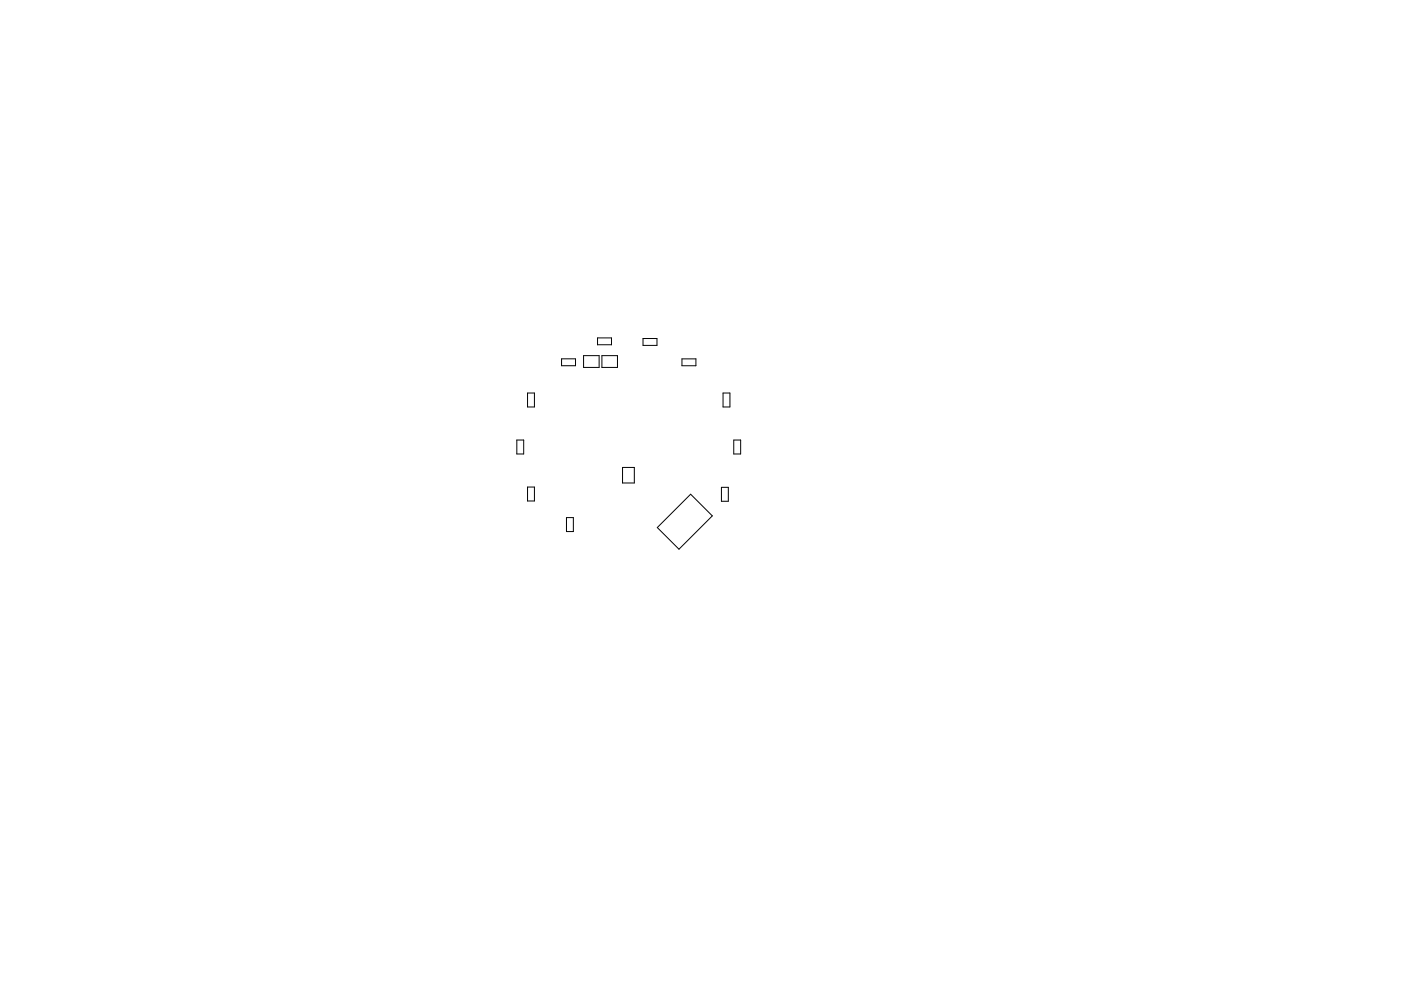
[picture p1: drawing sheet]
<svg xmlns="http://www.w3.org/2000/svg" width="297mm" height="210mm" viewBox="0 0 297 210" stroke-linecap="round" stroke-linejoin="round" font-family="sans-serif">
<g fill="none" stroke="#000" stroke-width=".21">
<path d="M119.1 76.1h2.9v1.5h-2.9zM123.7 75.5h3.3v2.5h-3.3zM126.7 71.7h2.9v1.5h-2.9zM127.6 75.5h3.3v2.5h-3.3zM136.3 71.8h3v1.5h-3zM144.6 76.1h2.9v1.5h-2.9zM109.6 93.4h1.4v2.9h-1.4zM111.8 83.4h1.5v2.9h-1.5zM132 99.2h2.5v3.3h-2.5zM153.3 83.4h1.5v2.9h-1.5zM155.6 93.4h1.4v2.9h-1.4zM111.8 103.3h1.5v3h-1.5z"/>
<path d="M120.1 109.8h1.5v3h-1.5zM139.4 111.9l7-7 4.6 4.6-7 7zM153 103.4h1.4v3h-1.4z"/>
</g>
</svg>
